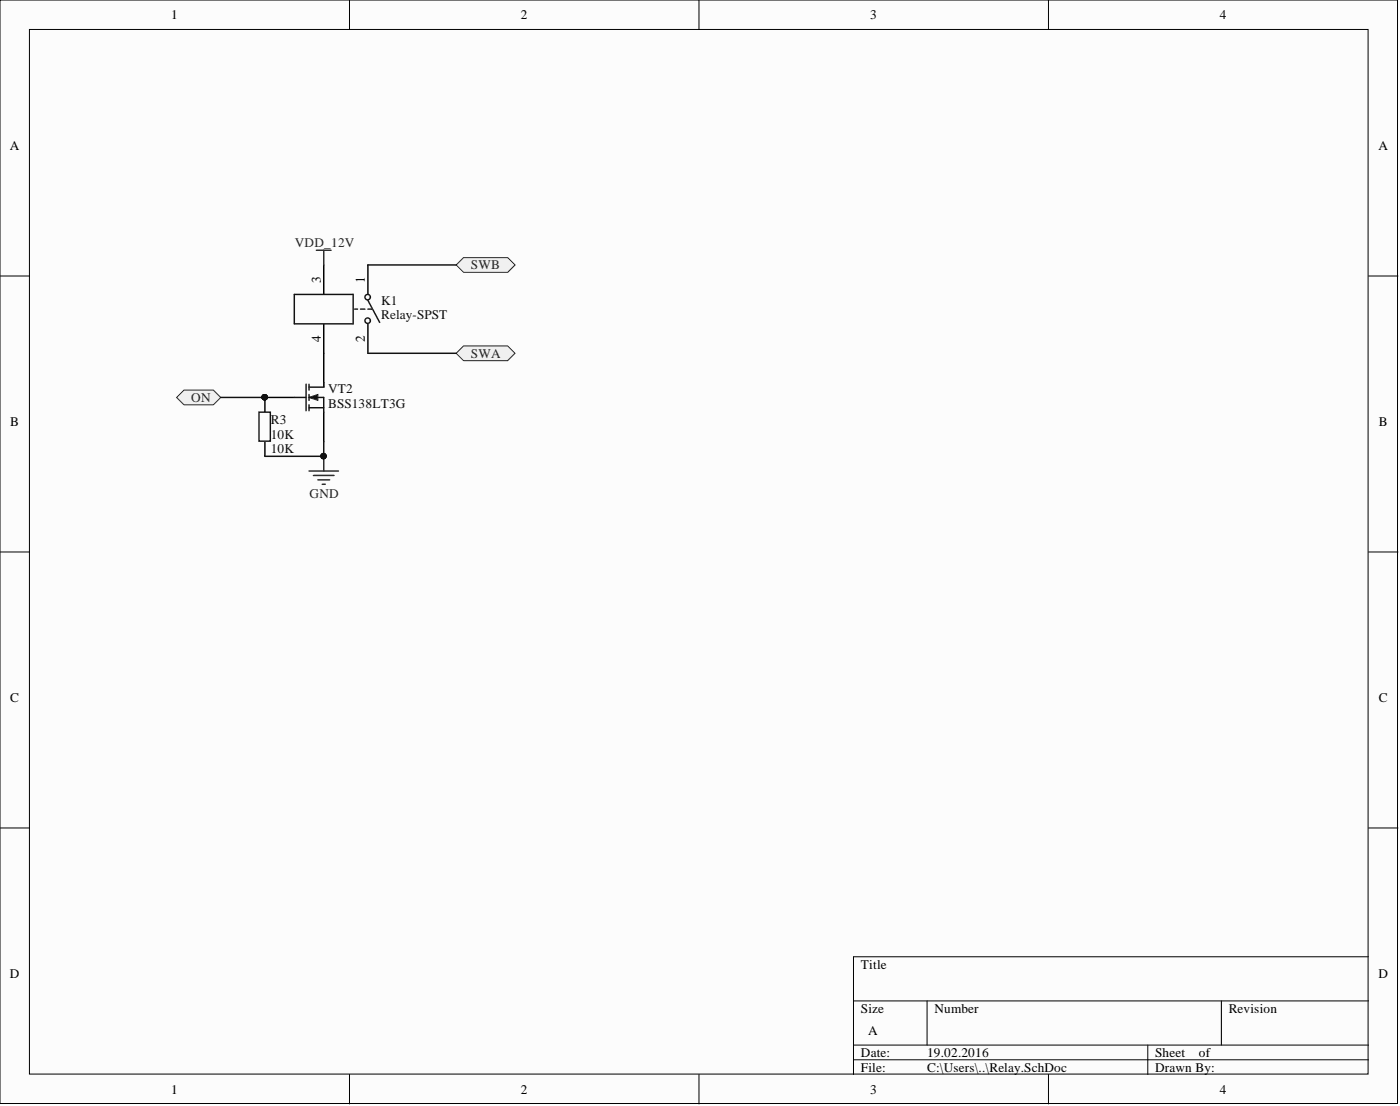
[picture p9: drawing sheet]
<svg xmlns="http://www.w3.org/2000/svg" width="241mm" height="190mm" viewBox="0 0 241 190" stroke-linecap="round" stroke-linejoin="round" font-family="sans-serif">
<defs><g id="words">
<g font-size="2.3">
<text x="29.5" y="3.3">1</text>
<text x="89.8" y="3.3">2</text>
<text x="150" y="3.3">3</text>
<text x="210.3" y="3.3">4</text>
<text x="1.7" y="25.8">A</text>
<text x="237.6" y="25.8">A</text>
<text x="55.3" y="48.7" transform="rotate(-90 55.3 48.7)">3</text>
<text x="62.9" y="48.7" transform="rotate(-90 62.9 48.7)">1</text>
<text x="55.3" y="59" transform="rotate(-90 55.3 59)">4</text>
<text x="62.9" y="59" transform="rotate(-90 62.9 59)">2</text>
<text x="1.8" y="73.4">B</text>
<text x="237.7" y="73.4">B</text>
<text x="1.8" y="120.9">C</text>
<text x="237.7" y="120.9">C</text>
<text x="148.4" y="166.8">Title</text>
<text x="1.7" y="168.4">D</text>
<text x="237.6" y="168.4">D</text>
<text x="148.4" y="174.4">Size</text>
<text x="149.6" y="178.2">A</text>
<text x="161.1" y="174.4">Number</text>
<text x="211.8" y="174.4">Revision</text>
<text x="148.4" y="182">Date:</text>
<text x="148.4" y="184.6">File:</text>
<text x="159.8" y="182">19.02.2016</text>
<text x="159.8" y="184.6">C:\Users\..\Relay.SchDoc</text>
<text x="199.1" y="182">Sheet</text>
<text x="199.1" y="184.6">Drawn By:</text>
<text x="206.6" y="182">of</text>
<text x="29.5" y="188.4">1</text>
<text x="89.8" y="188.4">2</text>
<text x="150" y="188.4">3</text>
<text x="210.3" y="188.4">4</text>
</g>
<g font-size="2.3" fill="#262626">
<text x="50.8" y="42.6">VDD_12V</text>
<text x="81.2" y="46.4">SWB</text>
<text x="81.2" y="61.6">SWA</text>
<text x="33" y="69.2">ON</text>
<text x="53.3" y="85.7">GND</text>
</g>
<g font-size="2.3" fill="#0e0e0e">
<text x="65.7" y="52.5">K1</text>
<text x="65.7" y="55">Relay-SPST</text>
<text x="56.6" y="67.7">VT2</text>
<text x="56.6" y="70.2">BSS138LT3G</text>
<text x="46.7" y="73">R3</text>
<text x="46.7" y="75.6">10K</text>
<text x="46.7" y="78.1">10K</text>
</g>
</g></defs>
<g fill="#fcfcfc" stroke="#000" stroke-width=".17">
<path d="M0 0h240.9v190.1h-240.9z"/>
<path d="M5.1 5.1h230.7v179.9h-230.7z"/>
</g>
<g fill="none" stroke="#000" stroke-width=".17">
<path d="M60.2 0v5.1M120.5 0v5.1M180.7 0v5.1M0 47.5h5.1M235.9 47.5h5M0 95.1h5.1M235.9 95.1h5M0 142.6h5.1M235.9 142.6h5M147.1 172.4h88.8M159.8 172.4v7.6M210.5 172.4v7.6"/>
<path d="M235.9 164.8h-88.8v20.3M60.2 185.1v5M120.5 185.1v5M147.1 180h88.8M147.1 182.5h88.8M180.7 185.1v5M197.8 180v5.1"/>
</g>
<path d="M45.7 68.5h5M55.8 60.9v5M55.8 71v5.1" fill="none" stroke="#000" stroke-width=".25"/>
<circle cx="45.6" cy="68.4" r=".47" fill="#0e0e0e" stroke="#0e0e0e" stroke-width=".17"/>
<path d="M50.7 68.5h2.1M52.8 66.2v4.5M53.3 66.7h2.5M53.3 68.5h2.5v2.5M53.3 70.2h2.5M53.3 66.2v1M53.3 67.9v1.1M53.3 69.7v1" fill="none" stroke="#1c1c1c" stroke-width=".25"/>
<path d="M53.3 68.5l1.5-.6v1.1z" fill="#1c1c1c"/>
<path d="M53.3 68.5l1.5-.6v1.1z" fill="none" stroke="#1c1c1c" stroke-width=".17"/>
<g fill="none" stroke="#1c1c1c" stroke-width=".25">
<path d="M50.7 50.7h10.2v5.1h-10.2zM61.1 53.2h.5M62.1 53.2h.8M63.4 53.2h.8M63.4 51.7l2 3.8M44.6 71h2v5h-2zM55.8 65.9v.8"/>
<circle cx="63.4" cy="51.2" r=".47"/>
<circle cx="63.4" cy="55.2" r=".47"/>
</g>
<g fill="#0e0e0e" stroke="#0e0e0e" stroke-width=".17">
<circle cx="45.6" cy="68.4" r=".47"/>
<circle cx="55.8" cy="78.6" r=".47"/>
</g>
<path d="M55.8 45.6v5.1M55.8 55.8v5.1M63.4 45.6v5.1M63.4 55.8v5.1M45.7 68.5v2.5M45.7 76.1v2.5" fill="none" stroke="#000" stroke-width=".25"/>
<path d="M54.5 43.1h2.6M55.8 43.1v2.5M55.8 78.6v2.5M53.3 81.1h5M54 81.9h3.6M54.8 82.7h2M55.5 83.4h.6" fill="none" stroke="#262626" stroke-width=".25"/>
<g fill="#f0f0f0" stroke="#262626" stroke-width=".17">
<path d="M30.4 68.5l1.3-1.3h5.1l1.2 1.3-1.2 1.2h-5.1z" fill-rule="evenodd"/>
<path d="M78.6 60.9l1.3-1.3h7.6l1.3 1.3-1.3 1.2h-7.6z" fill-rule="evenodd"/>
<path d="M78.6 45.6l1.3-1.2h7.6l1.3 1.2-1.3 1.3h-7.6z" fill-rule="evenodd"/>
</g>
<path d="M63.4 45.6h15.2M38 68.5h7.7M55.8 76.1v2.5h-10.1M63.4 60.9h15.2" fill="none" stroke="#0e0e0e" stroke-width=".25"/>
<g fill="#0e0e0e" stroke="#0e0e0e" stroke-width=".17">
<circle cx="55.8" cy="78.6" r=".47"/>
<circle cx="45.6" cy="68.4" r=".47"/>
</g>
<use href="#words"/>
</svg>
